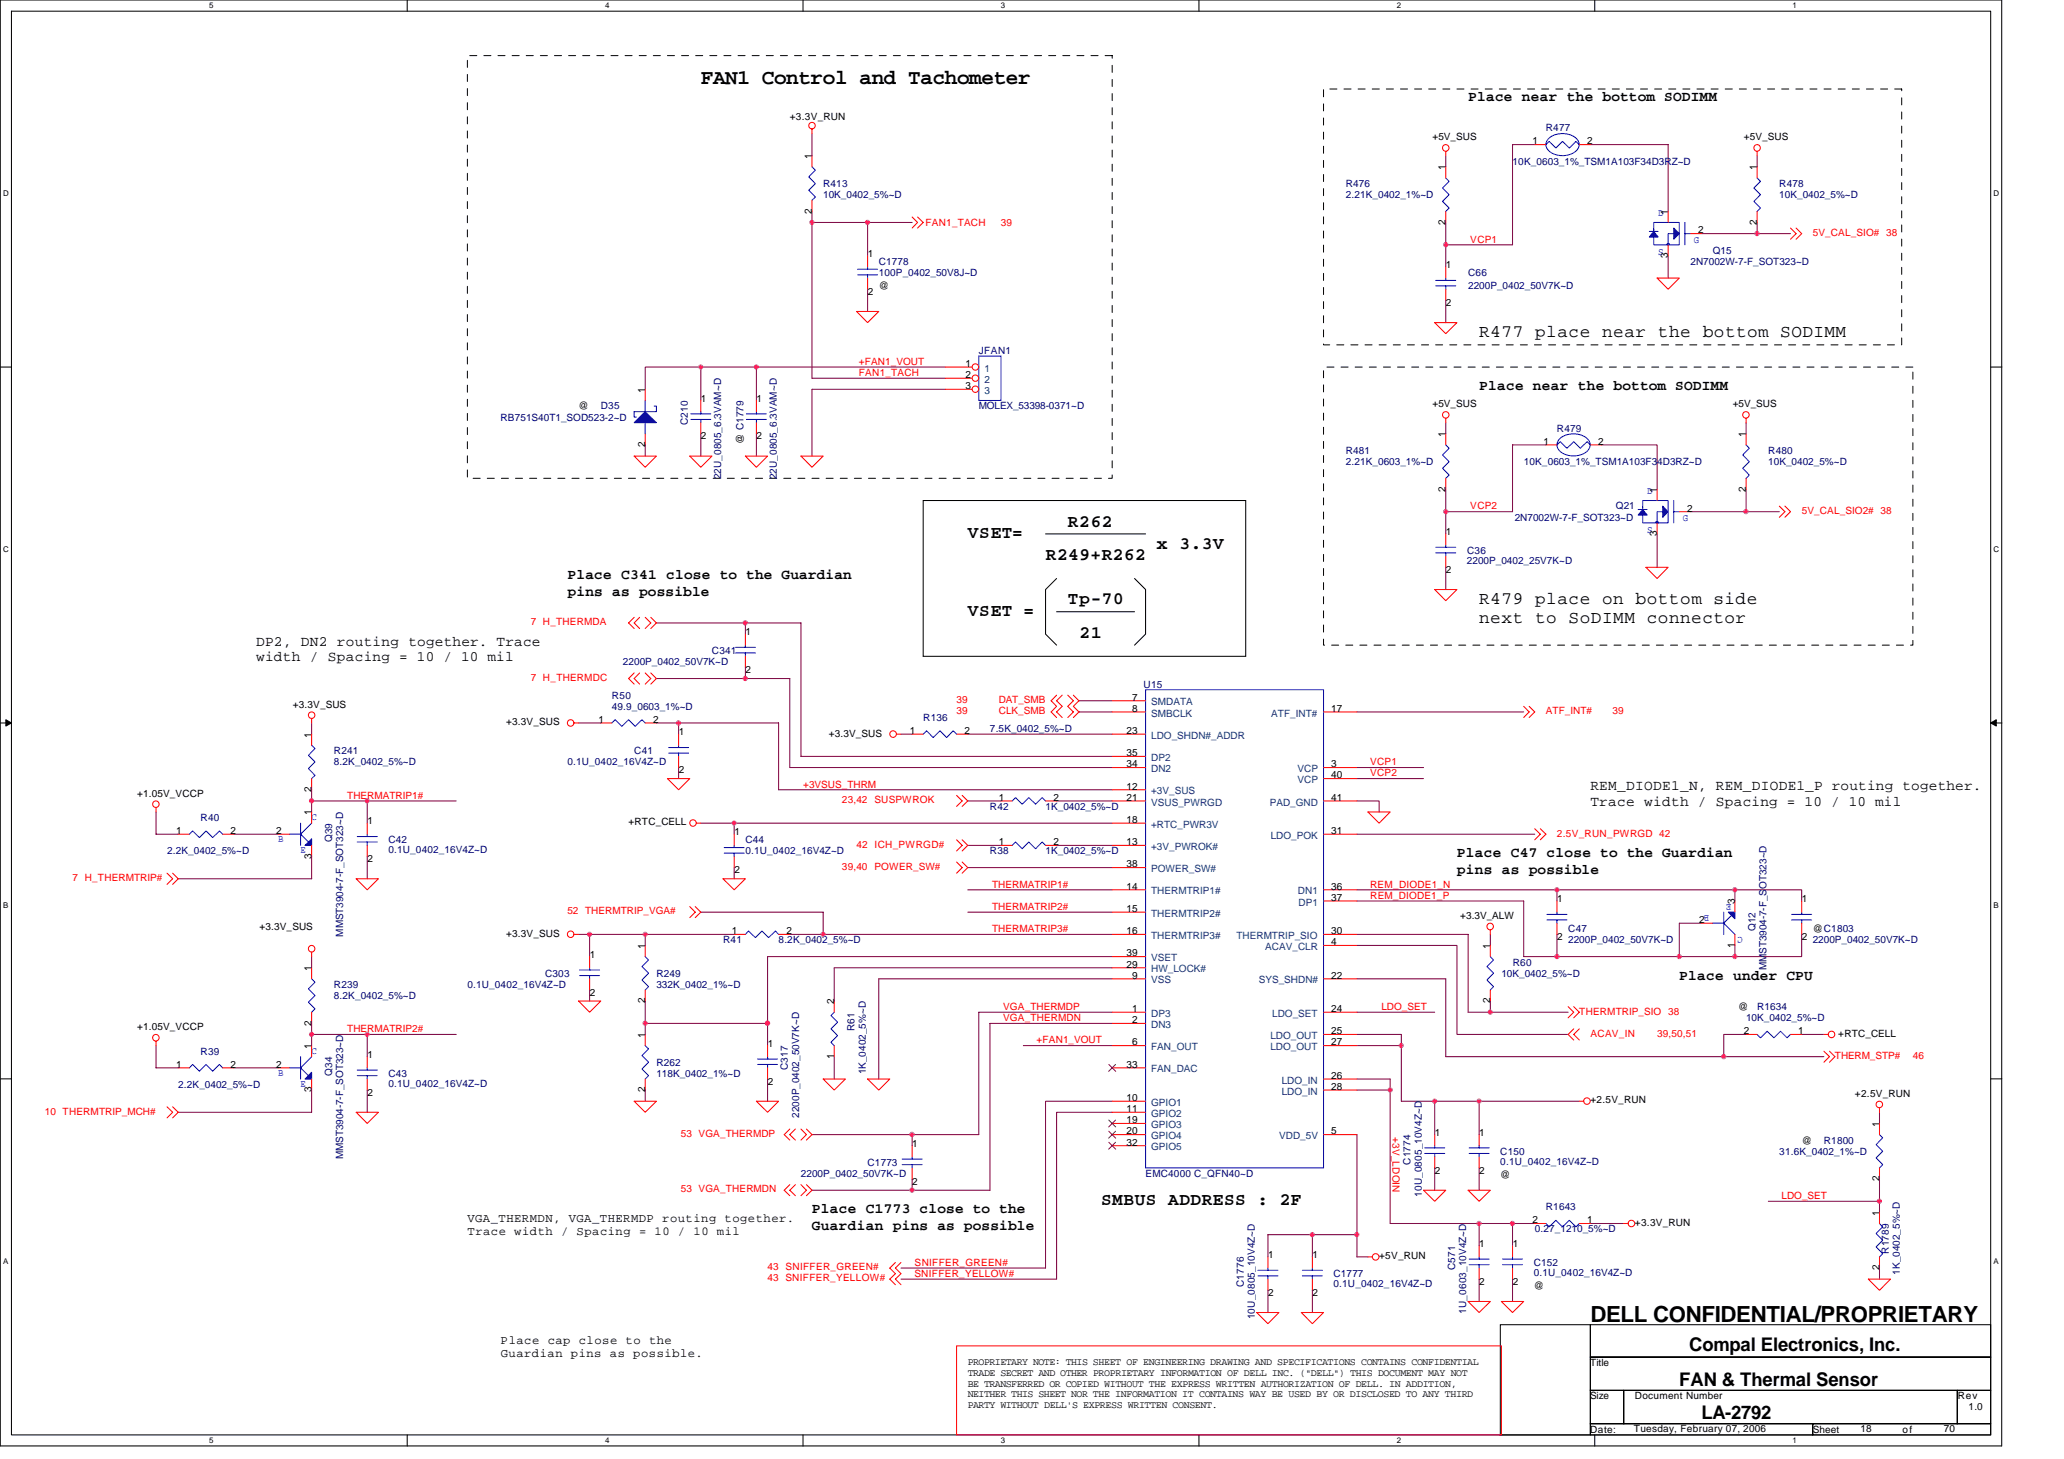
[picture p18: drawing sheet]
<svg xmlns="http://www.w3.org/2000/svg" width="297mm" height="210mm" viewBox="0 0 297 210" stroke-linecap="round" stroke-linejoin="round" font-family="sans-serif">
<defs><g id="words">
<text font-size="3.2" x="228.9" y="190.2">DELL CONFIDENTIAL/PROPRIETARY</text>
<text font-size="3" x="100.9" y="12.1">FAN1 Control and Tachometer</text>
<g font-size="2.7">
<text x="243.1" y="194.4">Compal Electronics, Inc.</text>
<text x="241.7" y="199.3">FAN &amp; Thermal Sensor</text>
<text x="244.9" y="204.2">LA-2792</text>
</g>
<g font-size="2.5">
<text x="212.9" y="48.5">R477 place near the bottom SODIMM</text>
<text x="139.3" y="77.4">VSET=</text>
<text x="153.7" y="75.8">R262</text>
<text x="150.5" y="80.6">R249+R262</text>
<text x="166.5" y="79">x 3.3V</text>
<text x="139.3" y="88.6">VSET =</text>
<text x="153.7" y="87">Tp-70</text>
<text x="212.9" y="86.8">R479 place on bottom side</text>
<text x="212.9" y="89.6">next to SoDIMM connector</text>
<text x="155.3" y="91.8">21</text>
<text x="158.5" y="173.4">SMBUS ADDRESS : 2F</text>
</g>
<g font-size="2.1">
<text x="211.3" y="14.5">Place near the bottom SODIMM</text>
<text x="212.9" y="56.2">Place near the bottom SODIMM</text>
<text x="81.7" y="83.4">Place C341 close to the Guardian</text>
<text x="81.7" y="85.7">pins as possible</text>
<text x="36.8" y="92.9">DP2, DN2 routing together. Trace</text>
<text x="36.8" y="95.1">width / Spacing = 10 / 10 mil</text>
<text x="228.9" y="113.7">REM_DIODE1_N, REM_DIODE1_P routing together.</text>
<text x="228.9" y="115.9">Trace width / Spacing = 10 / 10 mil</text>
<text x="209.7" y="123.4">Place C47 close to the Guardian</text>
<text x="209.7" y="125.7">pins as possible</text>
<text x="241.7" y="141">Place under CPU</text>
<text x="116.9" y="174.6">Place C1773 close to the</text>
<text x="116.9" y="176.9">Guardian pins as possible</text>
</g>
<g font-size="1.8">
<text x="67.3" y="175.8">VGA_THERMDN, VGA_THERMDP routing together.</text>
<text x="67.3" y="177.7">Trace width / Spacing = 10 / 10 mil</text>
<text x="72" y="193.4">Place cap close to the</text>
<text x="72.1" y="195.3">Guardian pins as possible.</text>
</g>
<g font-size="1.4">
<text x="113.7" y="17.3">+3.3V_RUN</text>
<text x="116.8" y="22.9" transform="rotate(-90 116.8 22.9)">1</text>
<text x="206.2" y="20.2">+5V_SUS</text>
<text x="220.6" y="20.8">1</text>
<text x="228.4" y="20.8">2</text>
<text x="250.9" y="20.2">+5V_SUS</text>
<text x="208" y="24.5" transform="rotate(-90 208 24.5)">1</text>
<text x="252.9" y="24.5" transform="rotate(-90 252.9 24.5)">1</text>
<text x="116.8" y="30.7" transform="rotate(-90 116.8 30.7)">2</text>
<text x="208" y="32.3" transform="rotate(-90 208 32.3)">2</text>
<text x="240" y="30.9" transform="rotate(-90 240 30.9)">1</text>
<text x="244.4" y="33.6">2</text>
<text x="252.9" y="32.3" transform="rotate(-90 252.9 32.3)">2</text>
<text x="124.9" y="37">1</text>
<text x="126.5" y="41.6">@</text>
<text x="208.1" y="38.6">1</text>
<text x="240" y="37.1" transform="rotate(-90 240 37.1)">3</text>
<text x="124.9" y="42.4">2</text>
<text x="208.1" y="44">2</text>
<text x="138.9" y="52.8">1</text>
<text x="83.3" y="58.9">@</text>
<text x="92.8" y="56.5" transform="rotate(-90 92.8 56.5)">1</text>
<text x="100.9" y="57.8">1</text>
<text x="108.9" y="57.8">1</text>
<text x="138.9" y="54.4">2</text>
<text x="138.9" y="56">3</text>
<text x="206.2" y="58.6">+5V_SUS</text>
<text x="249.4" y="58.6">+5V_SUS</text>
<text x="92.8" y="64.3" transform="rotate(-90 92.8 64.3)">2</text>
<text x="100.9" y="63.2">2</text>
<text x="107" y="63.9" transform="rotate(-90 107 63.9)">@ C1779</text>
<text x="108.9" y="63.2">2</text>
<text x="208" y="62.9" transform="rotate(-90 208 62.9)">1</text>
<text x="222.1" y="64">1</text>
<text x="230" y="64">2</text>
<text x="251.3" y="62.9" transform="rotate(-90 251.3 62.9)">1</text>
<text x="208" y="70.7" transform="rotate(-90 208 70.7)">2</text>
<text x="238.5" y="70.9" transform="rotate(-90 238.5 70.9)">1</text>
<text x="251.3" y="70.7" transform="rotate(-90 251.3 70.7)">2</text>
<text x="208.1" y="77">1</text>
<text x="238.5" y="77.2" transform="rotate(-90 238.5 77.2)">3</text>
<text x="242.8" y="73.6">2</text>
<text x="208.1" y="82.4">2</text>
<text x="107.3" y="91.4">1</text>
<text x="42.1" y="101.8">+3.3V_SUS</text>
<text x="107.3" y="96.8">2</text>
<text x="162.9" y="100.8">7</text>
<text x="44.8" y="106.1" transform="rotate(-90 44.8 106.1)">1</text>
<text x="72.9" y="104.4">+3.3V_SUS</text>
<text x="86.1" y="104">1</text>
<text x="94" y="104">2</text>
<text x="97.7" y="105.8">1</text>
<text x="119.3" y="106">+3.3V_SUS</text>
<text x="130.9" y="105.6">1</text>
<text x="138.8" y="105.6">2</text>
<text x="162.1" y="105.6">23</text>
<text x="162.9" y="102.4">8</text>
<text x="191.6" y="102.4">17</text>
<text x="44.8" y="113.9" transform="rotate(-90 44.8 113.9)">2</text>
<text x="97.7" y="111.2">2</text>
<text x="162.1" y="108.8">35</text>
<text x="162.1" y="110.4">34</text>
<text x="162.1" y="113.6">12</text>
<text x="191.6" y="110.4">3</text>
<text x="191.6" y="112">40</text>
<text x="19.7" y="114.6">+1.05V_VCCP</text>
<text x="25.3" y="120">1</text>
<text x="33.2" y="120">2</text>
<text x="39.7" y="120">2</text>
<text x="44.8" y="117.3" transform="rotate(-90 44.8 117.3)">1</text>
<text x="52.9" y="118.6">1</text>
<text x="90.5" y="118.7">+RTC_CELL</text>
<text x="143.7" y="115.2">1</text>
<text x="151.6" y="115.2">2</text>
<text x="162.1" y="115.2">21</text>
<text x="162.1" y="118.4">18</text>
<text x="191.6" y="120">31</text>
<text x="191.6" y="115.2">41</text>
<text x="44.8" y="123.5" transform="rotate(-90 44.8 123.5)">3</text>
<text x="52.9" y="124">2</text>
<text x="105.7" y="120.2">1</text>
<text x="105.7" y="125.6">2</text>
<text x="143.7" y="121.6">1</text>
<text x="151.6" y="121.6">2</text>
<text x="162.1" y="121.6">13</text>
<text x="162.1" y="124.8">38</text>
<text x="162.1" y="128">14</text>
<text x="162.1" y="131.2">15</text>
<text x="191.6" y="128">36</text>
<text x="191.6" y="129.6">37</text>
<text x="224.1" y="129.8">1</text>
<text x="249.7" y="130.1" transform="rotate(-90 249.7 130.1)">3</text>
<text x="259.3" y="129.8">1</text>
<text x="37.3" y="133.8">+3.3V_SUS</text>
<text x="72.9" y="134.7">+3.3V_SUS</text>
<text x="84.9" y="137.8">1</text>
<text x="92.8" y="136.5" transform="rotate(-90 92.8 136.5)">1</text>
<text x="105.3" y="134.4">1</text>
<text x="113.2" y="134.4">2</text>
<text x="162.1" y="134.4">16</text>
<text x="162.1" y="137.6">39</text>
<text x="191.6" y="136">4</text>
<text x="191.6" y="134.4">30</text>
<text x="210.2" y="132.2">+3.3V_ALW</text>
<text x="214.5" y="136.5" transform="rotate(-90 214.5 136.5)">1</text>
<text x="224.1" y="135.2">2</text>
<text x="244.6" y="132.8">2</text>
<text x="249.7" y="136.4" transform="rotate(-90 249.7 136.4)">1</text>
<text x="259.3" y="135.2">2</text>
<text x="260.9" y="134.1">@C1803</text>
<text x="44.8" y="139.7" transform="rotate(-90 44.8 139.7)">1</text>
<text x="84.9" y="143.2">2</text>
<text x="162.1" y="139.2">29</text>
<text x="162.9" y="140.8">9</text>
<text x="191.6" y="140.8">22</text>
<text x="19.7" y="148.2">+1.05V_VCCP</text>
<text x="44.8" y="147.6" transform="rotate(-90 44.8 147.6)">2</text>
<text x="92.8" y="149.3" transform="rotate(-90 92.8 149.3)">1</text>
<text x="92.8" y="144.4" transform="rotate(-90 92.8 144.4)">2</text>
<text x="120" y="144.5" transform="rotate(-90 120 144.5)">2</text>
<text x="162.9" y="145.6">1</text>
<text x="162.9" y="147.2">2</text>
<text x="191.6" y="148.8">25</text>
<text x="191.6" y="145.6">24</text>
<text x="214.5" y="144.4" transform="rotate(-90 214.5 144.4)">2</text>
<text x="250.2" y="145.3">@</text>
<text x="250.9" y="148.8">2</text>
<text x="258.8" y="148.8">1</text>
<text x="264.6" y="149.2">+RTC_CELL</text>
<text x="25.3" y="153.6">1</text>
<text x="33.2" y="153.6">2</text>
<text x="39.7" y="153.6">2</text>
<text x="44.8" y="150.9" transform="rotate(-90 44.8 150.9)">1</text>
<text x="52.9" y="152.2">1</text>
<text x="110.5" y="150.6">1</text>
<text x="120" y="152.4" transform="rotate(-90 120 152.4)">1</text>
<text x="162.1" y="153.6">33</text>
<text x="162.9" y="150.4">6</text>
<text x="191.6" y="155.2">26</text>
<text x="191.6" y="150.4">27</text>
<text x="44.8" y="157.2" transform="rotate(-90 44.8 157.2)">3</text>
<text x="52.9" y="157.6">2</text>
<text x="92.8" y="157.2" transform="rotate(-90 92.8 157.2)">2</text>
<text x="110.5" y="156">2</text>
<text x="162.1" y="158.4">10</text>
<text x="162.1" y="160">11</text>
<text x="162.1" y="161.6">19</text>
<text x="191.6" y="156.8">28</text>
<text x="228.9" y="158.7">+2.5V_RUN</text>
<text x="267" y="157.8">+2.5V_RUN</text>
<text x="131.3" y="165">1</text>
<text x="162.1" y="163.2">20</text>
<text x="162.1" y="164.8">32</text>
<text x="191.6" y="163.2">5</text>
<text x="206.5" y="163.4">1</text>
<text x="212.9" y="163.4">1</text>
<text x="259.3" y="164.5">@</text>
<text x="270.5" y="162.1" transform="rotate(-90 270.5 162.1)">1</text>
<text x="131.3" y="170.4">2</text>
<text x="206.5" y="168.8">2</text>
<text x="212.9" y="168.8">2</text>
<text x="215.9" y="169.5">@</text>
<text x="270.5" y="169.9" transform="rotate(-90 270.5 169.9)">2</text>
<text x="212.9" y="179.4">1</text>
<text x="217.7" y="179.4">1</text>
<text x="220.6" y="176">2</text>
<text x="228.4" y="176">1</text>
<text x="235.3" y="176.4">+3.3V_RUN</text>
<text x="270.5" y="174.9" transform="rotate(-90 270.5 174.9)">1</text>
<text x="182.5" y="181">1</text>
<text x="188.9" y="181">1</text>
<text x="198.5" y="181.2">+5V_RUN</text>
<text x="212.9" y="184.8">2</text>
<text x="217.7" y="184.8">2</text>
<text x="220.7" y="185.5">@</text>
<text x="270.5" y="182.8" transform="rotate(-90 270.5 182.8)">2</text>
<text x="182.5" y="186.4">2</text>
<text x="188.9" y="186.4">2</text>
<text x="139.3" y="196.4">PROPRIETARY NOTE: THIS SHEET OF ENGINEERING DRAWING AND SPECIFICATIONS CONTAINS CONFIDENTIAL</text>
<text x="139.3" y="197.9">TRADE SECRET AND OTHER PROPRIETARY INFORMATION OF DELL INC. (&quot;DELL&quot;) THIS DOCUMENT MAY NOT</text>
<text x="228.9" y="196.5">Title</text>
<text x="139.3" y="199.5">BE TRANSFERRED OR COPIED WITHOUT THE EXPRESS WRITTEN AUTHORIZATION OF DELL. IN ADDITION,</text>
<text x="139.3" y="201">NEITHER THIS SHEET NOR THE INFORMATION IT CONTAINS WAY BE USED BY OR DISCLOSED TO ANY THIRD</text>
<text x="139.3" y="202.6">PARTY WITHOUT DELL'S EXPRESS WRITTEN CONSENT.</text>
<text x="228.9" y="201.3">Size</text>
<text x="235.3" y="201.3">Document Number</text>
<text x="281.7" y="201.3">Rev</text>
<text x="283.3" y="202.9">1.0</text>
<text x="228.9" y="206.1">Date:</text>
<text x="235.1" y="206">Tuesday, February 07, 2006</text>
<text x="260.9" y="206.1">Sheet</text>
<text x="267.8" y="206">18</text>
<text x="273.8" y="206.1">of</text>
<text x="279.8" y="206">70</text>
</g>
<g font-size="1.4" fill="#000080">
<text x="217.7" y="23.7">10K_0603_1%_TSM1A103F34D3RZ~D</text>
<text x="222.5" y="18.9">R477</text>
<text x="118.5" y="26.9">R413</text>
<text x="118.5" y="28.5">10K_0402_5%~D</text>
<text x="193.7" y="26.9">R476</text>
<text x="193.7" y="28.5">2.21K_0402_1%~D</text>
<text x="256.1" y="26.9">R478</text>
<text x="256.1" y="28.5">10K_0402_5%~D</text>
<text x="126.5" y="38.1">C1778</text>
<text x="126.5" y="39.7">100P_0402_50V8J~D</text>
<text x="211.3" y="39.7">C66</text>
<text x="211.3" y="41.6">2200P_0402_50V7K~D</text>
<text x="243.3" y="38.1">2N7002W-7-F_SOT323~D</text>
<text x="246.5" y="36.5">Q15</text>
<text x="140.9" y="50.9">JFAN1</text>
<text x="86.5" y="58.9">D35</text>
<text x="140.9" y="58.9">MOLEX_53398-0371~D</text>
<text x="72" y="60.5">RB751S40T1_SOD523-2~D</text>
<text x="99" y="61.1" transform="rotate(-90 99 61.1)">C210</text>
<text x="193.7" y="65.3">R481</text>
<text x="224.1" y="62.1">R479</text>
<text x="254.5" y="65.3">R480</text>
<text x="103.8" y="69" transform="rotate(-90 103.8 69)">22U_0805_6.3VAM~D</text>
<text x="111.8" y="69" transform="rotate(-90 111.8 69)">22U_0805_6.3VAM~D</text>
<text x="193.7" y="66.9">2.21K_0603_1%~D</text>
<text x="219.3" y="66.9">10K_0603_1%_TSM1A103F34D3RZ~D</text>
<text x="254.5" y="66.9">10K_0402_5%~D</text>
<text x="218" y="74.9">2N7002W-7-F_SOT323~D</text>
<text x="232.6" y="73.3">Q21</text>
<text x="211.1" y="81.2">2200P_0402_25V7K~D</text>
<text x="211.1" y="79.7">C36</text>
<text x="89.7" y="95.7">2200P_0402_50V7K~D</text>
<text x="102.5" y="94.1">C341</text>
<text x="88.1" y="100.5">R50</text>
<text x="164.6" y="98.9">U15</text>
<text x="88.1" y="102.1">49.9_0603_1%~D</text>
<text x="132.9" y="103.7">R136</text>
<text x="142.5" y="105.3">7.5K_0402_5%~D</text>
<text x="48" y="108.5">R241</text>
<text x="48" y="110.1">8.2K_0402_5%~D</text>
<text x="81.7" y="110.1">0.1U_0402_16V4Z~D</text>
<text x="91.3" y="108.5">C41</text>
<text x="28.9" y="118.1">R40</text>
<text x="142.5" y="116.5">R42</text>
<text x="150.5" y="116.5">1K_0402_5%~D</text>
<text x="24" y="122.9">2.2K_0402_5%~D</text>
<text x="47.8" y="121.1" transform="rotate(-90 47.8 121.1)">Q39</text>
<text x="55.9" y="121.3">C42</text>
<text x="55.9" y="122.7">0.1U_0402_16V4Z~D</text>
<text x="107.3" y="121.3">C44</text>
<text x="107.3" y="122.9">0.1U_0402_16V4Z~D</text>
<text x="142.5" y="122.9">R38</text>
<text x="150.5" y="122.9">1K_0402_5%~D</text>
<text x="49.4" y="134.7" transform="rotate(-90 49.4 134.7)">MMST3904-7-F_SOT323~D</text>
<text x="104.1" y="135.7">R41</text>
<text x="112.1" y="135.7">8.2K_0402_5%~D</text>
<text x="225.7" y="135.7">2200P_0402_50V7K~D</text>
<text x="225.7" y="134.1">C47</text>
<text x="252.6" y="133.9" transform="rotate(-90 252.6 133.9)">Q12</text>
<text x="260.9" y="135.7">2200P_0402_50V7K~D</text>
<text x="48" y="142.1">R239</text>
<text x="48" y="143.7">8.2K_0402_5%~D</text>
<text x="67.3" y="142.1">0.1U_0402_16V4Z~D</text>
<text x="78.5" y="140.5">C303</text>
<text x="94.5" y="140.5">R249</text>
<text x="94.5" y="142.1">332K_0402_1%~D</text>
<text x="216.1" y="140.5">10K_0402_5%~D</text>
<text x="217.7" y="138.9">R60</text>
<text x="254.2" y="139.6" transform="rotate(-90 254.2 139.6)">MMST3904-7-F_SOT323~D</text>
<text x="123" y="148.3" transform="rotate(-90 123 148.3)">R61</text>
<text x="251.3" y="146.9">10K_0402_5%~D</text>
<text x="252.9" y="145.3">R1634</text>
<text x="28.9" y="151.7">R39</text>
<text x="47.8" y="154.7" transform="rotate(-90 47.8 154.7)">Q34</text>
<text x="55.9" y="154.9">C43</text>
<text x="94.5" y="153.3">R262</text>
<text x="94.5" y="154.9">118K_0402_1%~D</text>
<text x="113.4" y="153.9" transform="rotate(-90 113.4 153.9)">C317</text>
<text x="124.6" y="154.6" transform="rotate(-90 124.6 154.6)">1K_0402_5%~D</text>
<text x="25.7" y="156.5">2.2K_0402_5%~D</text>
<text x="55.9" y="156.4">0.1U_0402_16V4Z~D</text>
<text x="115" y="160.8" transform="rotate(-90 115 160.8)">2200P_0402_50V7K~D</text>
<text x="49.4" y="166.8" transform="rotate(-90 49.4 166.8)">MMST3904-7-F_SOT323~D</text>
<text x="124.9" y="167.7">C1773</text>
<text x="203" y="167.6" transform="rotate(-90 203 167.6)">C1774</text>
<text x="215.9" y="166.1">C150</text>
<text x="215.9" y="167.6">0.1U_0402_16V4Z~D</text>
<text x="256.1" y="166.1">31.6K_0402_1%~D</text>
<text x="262.5" y="164.5">R1800</text>
<text x="115.3" y="169.3">2200P_0402_50V7K~D</text>
<text x="164.9" y="169.3">EMC4000 C_QFN40~D</text>
<text x="204.6" y="172.2" transform="rotate(-90 204.6 172.2)">10U_0805_10V4Z~D</text>
<text x="220.9" y="177.3">0.27_1210_5%~D</text>
<text x="222.5" y="174.1">R1643</text>
<text x="179" y="185.1" transform="rotate(-90 179 185.1)">C1776</text>
<text x="191.9" y="183.7">C1777</text>
<text x="191.9" y="185.2">0.1U_0402_16V4Z~D</text>
<text x="209.4" y="182.8" transform="rotate(-90 209.4 182.8)">C571</text>
<text x="220.7" y="182.1">C152</text>
<text x="220.7" y="183.6">0.1U_0402_16V4Z~D</text>
<text x="271.8" y="180.4" transform="rotate(-90 271.8 180.4)">R1789</text>
<text x="273.4" y="183.4" transform="rotate(-90 273.4 183.4)">1K_0402_5%~D</text>
<text x="180.6" y="189.8" transform="rotate(-90 180.6 189.8)">10U_0805_10V4Z~D</text>
<text x="211" y="189" transform="rotate(-90 211 189)">1U_0603_10V4Z~D</text>
</g>
<g font-size="1.4" fill="#f00">
<text x="133.2" y="32.5">FAN1_TACH</text>
<text x="144.1" y="32.5">39</text>
<text x="211.6" y="34.9">VCP1</text>
<text x="260.9" y="34">5V_CAL_SIO# 38</text>
<text x="123.6" y="52.5">+FAN1_VOUT</text>
<text x="123.6" y="54.1">FAN1_TACH</text>
<text x="211.6" y="73.3">VCP2</text>
<text x="259.3" y="74">5V_CAL_SIO2# 38</text>
<text x="76.4" y="90">7 H_THERMDA</text>
<text x="76.4" y="98">7 H_THERMDC</text>
<text x="137.7" y="101.2">39</text>
<text x="143.7" y="101.2">DAT_SMB</text>
<text x="137.7" y="102.7">39</text>
<text x="143.7" y="102.7">CLK_SMB</text>
<text x="222.5" y="102.7">ATF_INT#</text>
<text x="232.1" y="102.7">39</text>
<text x="115.6" y="113.3">+3VSUS_THRM</text>
<text x="197.2" y="110.1">VCP1</text>
<text x="197.2" y="111.7">VCP2</text>
<text x="50" y="114.9">THERMATRIP1#</text>
<text x="121.2" y="115.5">23,42 SUSPWROK</text>
<text x="121.2" y="125.2">39,40 POWER_SW#</text>
<text x="123.3" y="122">42 ICH_PWRGD#</text>
<text x="224.1" y="120.4">2.5V_RUN_PWRGD 42</text>
<text x="10.5" y="126.7">7 H_THERMTRIP#</text>
<text x="81.7" y="131.6">52 THERMTRIP_VGA#</text>
<text x="142.8" y="130.9">THERMATRIP2#</text>
<text x="142.8" y="127.7">THERMATRIP1#</text>
<text x="197.2" y="129.3">REM_DIODE1_P</text>
<text x="197.2" y="127.7">REM_DIODE1_N</text>
<text x="142.8" y="134.1">THERMATRIP3#</text>
<text x="50" y="148.5">THERMATRIP2#</text>
<text x="144.4" y="146.9">VGA_THERMDN</text>
<text x="144.4" y="145.3">VGA_THERMDP</text>
<text x="198.8" y="145.3">LDO_SET</text>
<text x="227.3" y="146">THERMTRIP_SIO 38</text>
<text x="228.9" y="149.2">ACAV_IN</text>
<text x="238.5" y="149.2">39,50,51</text>
<text x="149.2" y="150.1">+FAN1_VOUT</text>
<text x="264.1" y="152.4">THERM_STP#</text>
<text x="275.3" y="152.4">46</text>
<text x="6.5" y="160.4">10 THERMTRIP_MCH#</text>
<text x="98" y="163.6">53 VGA_THERMDP</text>
<text x="200.4" y="163.6" transform="rotate(90 200.4 163.6)">+3V_LDOIN</text>
<text x="98" y="171.6">53 VGA_THERMDN</text>
<text x="256.4" y="172.5">LDO_SET</text>
<text x="110.5" y="182.8">43 SNIFFER_GREEN#</text>
<text x="110.5" y="184.4">43 SNIFFER_YELLOW#</text>
<text x="131.6" y="182.1">SNIFFER_GREEN#</text>
<text x="131.6" y="183.7">SNIFFER_YELLOW#</text>
</g>
<g font-size="1.4" fill="#00f">
<text x="238.6" y="31.1">D</text>
<text x="243.8" y="34.9">G</text>
<text x="238.6" y="36.7">S</text>
<text x="237" y="71.1">D</text>
<text x="237" y="76.7">S</text>
<text x="242.2" y="74.9">G</text>
<text x="44.8" y="118">C</text>
<text x="40" y="121.2">B</text>
<text x="43.3" y="122.8">E</text>
<text x="246" y="131.6" transform="rotate(180 246 131.6)">B</text>
<text x="249.2" y="130" transform="rotate(180 249.2 130)">E</text>
<text x="250.8" y="134.8" transform="rotate(180 250.8 134.8)">C</text>
<text x="40" y="154.8">B</text>
<text x="44.8" y="151.6">C</text>
<text x="43.3" y="156.4">E</text>
</g>
<g font-size="1.4" fill="#004080">
<text x="141.7" y="53.5">1</text>
<text x="141.7" y="55.1">2</text>
<text x="141.7" y="56.7">3</text>
<text x="165.7" y="101.5">SMDATA</text>
<text x="165.7" y="103.1">SMBCLK</text>
<text x="165.7" y="106.3">LDO_SHDN#_ADDR</text>
<text x="183" y="103.1">ATF_INT#</text>
<text x="165.7" y="109.5">DP2</text>
<text x="165.7" y="111.1">DN2</text>
<text x="186.7" y="111.1">VCP</text>
<text x="186.7" y="112.7">VCP</text>
<text x="165.7" y="114.3">+3V_SUS</text>
<text x="165.7" y="115.9">VSUS_PWRGD</text>
<text x="165.7" y="119.1">+RTC_PWR3V</text>
<text x="182.7" y="115.9">PAD_GND</text>
<text x="165.7" y="122.3">+3V_PWROK#</text>
<text x="165.7" y="125.5">POWER_SW#</text>
<text x="182.9" y="120.7">LDO_POK</text>
<text x="165.7" y="128.7">THERMTRIP1#</text>
<text x="165.7" y="131.9">THERMTRIP2#</text>
<text x="186.8" y="128.7">DN1</text>
<text x="186.9" y="130.3">DP1</text>
<text x="165.7" y="135.1">THERMTRIP3#</text>
<text x="177.9" y="135.1">THERMTRIP_SIO</text>
<text x="182.1" y="136.7">ACAV_CLR</text>
<text x="165.7" y="138.3">VSET</text>
<text x="165.7" y="139.9">HW_LOCK#</text>
<text x="165.7" y="141.5">VSS</text>
<text x="181.1" y="141.5">SYS_SHDN#</text>
<text x="165.7" y="146.3">DP3</text>
<text x="165.7" y="147.9">DN3</text>
<text x="182.8" y="149.5">LDO_OUT</text>
<text x="183.1" y="146.3">LDO_SET</text>
<text x="165.7" y="151.1">FAN_OUT</text>
<text x="165.7" y="154.3">FAN_DAC</text>
<text x="182.8" y="151.1">LDO_OUT</text>
<text x="184.5" y="155.9">LDO_IN</text>
<text x="165.7" y="159.1">GPIO1</text>
<text x="165.7" y="160.7">GPIO2</text>
<text x="184.5" y="157.5">LDO_IN</text>
<text x="165.7" y="162.3">GPIO3</text>
<text x="165.7" y="163.9">GPIO4</text>
<text x="165.7" y="165.5">GPIO5</text>
<text x="184.1" y="163.9">VDD_5V</text>
</g>
<g font-size="1.1">
<text x="30.1" y="1.2">5</text>
<text x="87.1" y="1.2">4</text>
<text x="144" y="1.2">3</text>
<text x="201" y="1.2">2</text>
<text x="258" y="1.2">1</text>
<text x=".4" y="28.2">D</text>
<text x="286.9" y="28.2">D</text>
<text x=".4" y="79.4">C</text>
<text x="286.9" y="79.4">C</text>
<text x=".4" y="130.6">B</text>
<text x="286.9" y="130.6">B</text>
<text x=".4" y="181.8">A</text>
<text x="286.9" y="181.8">A</text>
<text x="30.1" y="207.6">5</text>
<text x="87.1" y="207.6">4</text>
<text x="144" y="207.6">3</text>
<text x="201" y="207.6">2</text>
<text x="258" y="207.6">1</text>
</g>
</g></defs>
<path d="M0 0h288.1v208h-288.1zM1.6 1.6h284.9v204.8h-284.9z" fill="none" stroke="#000" stroke-width=".15"/>
<g fill="#fff">
<path d="M30.1 .2h.6v1.2h-.6z"/>
<path d="M30.1 206.6h.6v1.3h-.6z"/>
</g>
<path d="M58.6 0v1.6M58.6 206.4v1.6" fill="none" stroke="#000" stroke-width=".15"/>
<g fill="#fff">
<path d="M87.1 .2h.6v1.2h-.6z"/>
<path d="M87.1 206.6h.6v1.3h-.6z"/>
</g>
<path d="M115.6 0v1.6M115.6 206.4v1.6" fill="none" stroke="#000" stroke-width=".15"/>
<g fill="#fff">
<path d="M144 .2h.6v1.2h-.6z"/>
<path d="M144 206.6h.6v1.3h-.6z"/>
</g>
<path d="M172.5 0v1.6M172.5 206.4v1.6" fill="none" stroke="#000" stroke-width=".15"/>
<g fill="#fff">
<path d="M201 .2h.6v1.2h-.6z"/>
<path d="M201 206.6h.6v1.3h-.6z"/>
</g>
<path d="M229.5 0v1.6M229.5 206.4v1.6" fill="none" stroke="#000" stroke-width=".15"/>
<g fill="#fff">
<path d="M258 .2h.6v1.2h-.6z"/>
<path d="M258 206.6h.6v1.3h-.6z"/>
<path d="M.4 27.2h.8v1.3h-.8z"/>
<path d="M286.9 27.2h.8v1.3h-.8z"/>
<path d="M.4 78.4h.8v1.3h-.8z"/>
<path d="M286.9 78.4h.8v1.3h-.8z"/>
</g>
<path d="M0 52.8h1.6M286.5 52.8h1.6" fill="none" stroke="#000" stroke-width=".15"/>
<g fill="#fff">
<path d="M.4 129.6h.8v1.3h-.8z"/>
<path d="M286.9 129.6h.7v1.3h-.7z"/>
</g>
<path d="M0 104h1.6M286.5 104h1.6" fill="none" stroke="#000" stroke-width=".15"/>
<path d="M.8 103.5l.8 .5-.8 .5zM286.5 104l.8-.5v1z" fill="#000" stroke="#000" stroke-width=".14"/>
<g fill="#fff">
<path d="M.4 180.8h.8v1.3h-.8z"/>
<path d="M286.9 180.8h.7v1.3h-.7z"/>
</g>
<g fill="none" stroke="#000" stroke-width=".15">
<path d="M132.9 72h46.4v22.4h-46.4zM150.5 76.8h14.4M152.1 83.2l-1.6 1.6v6.4l1.6 1.6M152.1 88h11.2M163.3 83.2l1.6 1.6v6.4l-1.6 1.6M0 155.2h1.6M286.5 155.2h1.6M215.9 190.6h13v15.8h-13zM228.9 190.6h57.6v4.6h-57.6zM228.9 195.2h57.6v4.8h-57.6zM228.9 204.8h32v1.6h-32zM228.9 200h4.8v4.8h-4.8z"/>
<path d="M233.7 200h48v4.8h-48zM260.9 204.8h25.6v1.6h-25.6zM281.7 200h4.8v4.8h-4.8z"/>
</g>
<g fill="none" stroke="#800040" stroke-width=".15">
<path d="M116.9 19.2v3.2M116.9 32h8v4.8M116.9 30.4v24h19.2M124.9 32h6.4M208.1 22.4v1.6M208.1 32v6.4M220.9 20.8h-3.2v14.4h-9.6M228.9 20.8h11.2v9.6M240.1 36.8v3.2M244.9 33.6h8M252.9 32v1.6h4.8M252.9 22.4v1.6"/>
<path d="M100.9 52.8h8v4.8M100.9 52.8h-8v3.2M100.9 52.8v4.8M108.9 52.8h27.2M124.9 41.6v3.2M136.1 56h-19.2v9.6M208.1 43.2v3.2M92.9 64v1.6M100.9 62.4v3.2M108.9 62.4v3.2M208.1 60.8v1.6M208.1 70.4v6.4"/>
<path d="M222.5 64h-4.8v9.6h-9.6M230.5 64h8v6.4M238.5 76.8v4.8M243.3 73.6h12.8M251.3 60.8v1.6M251.3 70.4v3.2M94.5 89.6h12.8v1.6M94.5 97.6h19.2v12.8h46.4M107.3 89.6h8v19.2h44.8M107.3 96v1.6M208.1 81.6v3.2M22.5 116.8v3.2h3.2"/>
<path d="M44.8 104v1.6M44.8 113.6v3.2M44.8 115.2h20.9M52.8 115.2v3.2M83.3 104h3.2M94.5 104h17.6v9.6h48M97.7 104v1.6M97.7 110.4v1.6M100.9 118.4h4.8v1.6M105.7 118.4h54.4M129.7 105.6h1.6M139.3 115.2h4.8"/>
<path d="M139.3 105.6h20.8M152.1 115.2h8M155.3 100.8h4.8M155.3 102.4h4.8M195.3 115.2h3.2v1.6M195.3 110.4h9.6M195.3 102.4h24M195.3 112h9.6M33.7 120h6.3M44.8 123.2v3.2h-19.1M44.8 137.6v1.6M52.8 123.2v3.2"/>
<path d="M83.3 134.4h1.6v3.2M84.9 134.4h8v1.6M92.9 134.4h12.8M100.9 131.2h17.6v3.2M105.7 124.8v1.6M113.7 134.4h46.4M139.3 128h20.8M139.3 131.2h20.8M139.3 121.6h4.8M139.3 124.8h20.8M152.1 121.6h8M160.1 137.6h-49.6v12.8"/>
<path d="M160.1 139.2h-40v4.8M195.3 136h14.4v12.8h16M195.3 120h25.6M195.3 129.6h24v8h30.4M195.3 134.4h16v11.2h3.2M195.3 128h28.8M214.5 134.4v1.6M224.1 128h25.6v1.6M224.1 128v1.6M224.1 134.4v3.2M244.9 132.8h-3.2v4.8M249.7 128h9.6v1.6"/>
<path d="M249.7 136v1.6M259.3 134.4v3.2h-9.6M22.5 150.4v3.2h3.2M33.7 153.6h6.3M44.8 148.8h8v3.2M44.8 147.2v3.2M44.8 156.8v3.2h-19.1M52.8 148.8h12.9M52.8 156.8v3.2M84.9 142.4v1.6M92.9 144v4.8M92.9 156.8v1.6"/>
<path d="M92.9 147.2h17.6M110.5 155.2v3.2M120.1 152v3.2M147.3 150.4h12.8M160.1 158.4h-9.6v24h-20.8M160.1 140.8h-33.6v14.4M160.1 145.6h-19.2v17.6h-9.6M160.1 147.2h-17.6v24h-11.2M195.3 148.8h6.4v9.6h4.8v4.8M195.3 140.8h12.8v11.2h40v-3.2h3.2M195.3 155.2h4.8v20.8h17.6v3.2M195.3 145.6h11.2"/>
<path d="M195.3 150.4h6.4M195.3 156.8h4.8M206.5 158.4h20.8M212.9 158.4v4.8M214.5 144v1.6h11.2M248.1 152h14.4M259.3 148.8h3.2M116.9 163.2h14.4v1.6M131.3 169.6v1.6h-14.4M160.1 160h-8v24h-22.4M188.9 177.6v3.2M195.3 163.2v17.6h1.6"/>
<path d="M195.3 177.6h-12.8v3.2M206.5 168v3.2M212.9 168v3.2M212.9 176v3.2M217.7 176h3.2M228.9 176h4.8M254.5 172.8h16v1.6M270.5 160v1.6M270.5 169.6v3.2M182.5 185.6v3.2M188.9 185.6v3.2M212.9 184v3.2"/>
<path d="M217.7 184v3.2M270.5 182.4v1.6"/>
</g>
<g fill="none" stroke="#f00" stroke-width=".15">
<path d="M116.9 18.6v.6M116.9 22.4v1.6M116.9 28.8v1.6M124.9 36.8v1.6M131.3 31.2l.8 .8-.8 .8M132.1 31.2l.8 .8-.8 .8M208.1 21.8v.6M208.1 24v1.6M208.1 30.4v1.6M208.1 38.4v1.6M220.9 20.8h1.6M227.3 20.8h1.6"/>
<path d="M240.1 30.4v1.6M240.1 35.2v1.6M243.3 33.6h1.6M252.9 21.8v.6M252.9 24v1.6M252.9 30.4v1.6M257.7 32.8l.8 .8-.8 .8M258.5 32.8l.8 .8-.8 .8M92.9 56v1.6M100.9 57.6v1.6M108.9 57.6v1.6M123.3 44.8h3.2l-1.6 1.6z"/>
<path d="M124.9 40v1.6M206.5 46.4h3.2l-1.6 1.6zM208.1 41.6v1.6M238.5 40h3.2l-1.6 1.6zM91.3 65.6h3.2l-1.6 1.6zM92.9 62.4v1.6M99.3 65.6h3.2l-1.6 1.6zM100.9 60.8v1.6M107.3 65.6h3.2l-1.6 1.6zM108.9 60.8v1.6M115.3 65.6h3.2l-1.6 1.6zM208.1 60.2v.6"/>
<path d="M208.1 62.4v1.6M208.1 68.8v1.6M208.1 76.8v1.6M222.5 64h1.6M228.9 64h1.6M238.5 70.4v1.6M238.5 75.2v1.6M241.7 73.6h1.6M251.3 60.2v.6M251.3 62.4v1.6M251.3 68.8v1.6M256.1 72.8l.8 .8-.8 .8"/>
<path d="M256.9 72.8l.8 .8-.8 .8M91.3 88.8l-.8 .8 .8 .8M91.3 96.8l-.8 .8 .8 .8M92.1 88.8l-.8 .8 .8 .8M92.1 96.8l-.8 .8 .8 .8M92.9 88.8l.8 .8-.8 .8M92.9 96.8l.8 .8-.8 .8M93.7 88.8l.8 .8-.8 .8M93.7 96.8l.8 .8-.8 .8M107.3 91.2v1.6M107.3 94.4v1.6M206.5 84.8h3.2l-1.6 1.6z"/>
<path d="M208.1 80v1.6M236.9 81.6h3.2l-1.6 1.6zM22.5 116.2v.6M44.8 103.4v.6M44.8 105.6v1.6M44.8 112v1.6M52.8 118.4v1.6M82.6 104h.7M86.5 104h1.6M92.9 104h1.6M96.1 112h3.2l-1.6 1.6zM97.7 105.6v1.6"/>
<path d="M97.7 108.8v1.6M100.2 118.4h.7M129 105.6h.7M131.3 105.6h1.6M137.7 114.4l.8 .8-.8 .8M137.7 105.6h1.6M138.5 114.4l.8 .8-.8 .8M144.1 115.2h1.6M150.5 115.2h1.6M152.1 100l-.8 .8 .8 .8-.8 .8 .8 .8M152.9 100l-.8 .8 .8 .8-.8 .8 .8 .8M153.7 100l.8 .8-.8 .8 .8 .8-.8 .8"/>
<path d="M154.5 100l.8 .8-.8 .8 .8 .8-.8 .8M160.1 115.2h4.8M160.1 100.8h4.8M160.1 102.4h4.8M160.1 105.6h4.8M160.1 108.8h4.8M160.1 110.4h4.8M160.1 113.6h4.8M160.1 118.4h4.8M190.5 115.2h4.8M190.5 102.4h4.8M190.5 110.4h4.8"/>
<path d="M190.5 112h4.8M196.9 116.8h3.2l-1.6 1.6zM219.3 101.6l.8 .8-.8 .8M220.1 101.6l.8 .8-.8 .8M220.9 119.2l.8 .8-.8 .8M221.7 119.2l.8 .8-.8 .8M24 125.6l.8 .8-.8 .8M24.8 125.6l.9 .8-.9 .8M25.7 120h1.6M32 120h1.7M44.8 137v.6M44.8 139.2v1.6"/>
<path d="M51.3 126.4h3.2l-1.7 1.6zM52.8 121.6v1.6M82.6 134.4h.7M84.9 137.6v1.6M92.9 136v1.6M99.3 130.4l.8 .8-.8 .8M100.1 130.4l.8 .8-.8 .8M104.1 126.4h3.2l-1.6 1.6zM105.7 134.4h1.6M105.7 120v1.6M105.7 123.2v1.6M112.1 134.4h1.6"/>
<path d="M137.7 124l.8 .8-.8 .8M137.7 120.8l.8 .8-.8 .8M138.5 124l.8 .8-.8 .8M138.5 120.8l.8 .8-.8 .8M144.1 121.6h1.6M150.5 121.6h1.6M160.1 134.4h4.8M160.1 121.6h4.8M160.1 124.8h4.8M160.1 128h4.8M160.1 131.2h4.8M160.1 137.6h4.8"/>
<path d="M160.1 139.2h4.8M190.5 134.4h4.8M190.5 120h4.8M190.5 128h4.8M190.5 129.6h4.8M190.5 136h4.8M214.5 133.8v.6M214.5 136v1.6M224.1 129.6v1.6M224.1 132.8v1.6M244.9 132.8h1.6M249.7 129.6v1.6"/>
<path d="M249.7 134.4v1.6M259.3 129.6v1.6M259.3 132.8v1.6M22.5 149.8v.6M24 159.2l.8 .8-.8 .8M24.8 159.2l.9 .8-.9 .8M25.7 153.6h1.6M32 153.6h1.7M40 153.6h1.7M44.8 145.6v1.6M44.8 150.4v1.6M44.8 155.2v1.6"/>
<path d="M52.8 152v1.6M52.8 155.2v1.6M83.3 144h3.2l-1.6 1.6zM84.9 140.8v1.6M91.3 158.4h3.2l-1.6 1.6zM92.9 142.4v1.6M92.9 148.8v1.6M92.9 155.2v1.6M108.9 158.4h3.2l-1.6 1.6zM110.5 150.4v1.6M110.5 153.6v1.6M118.5 155.2h3.2l-1.6 1.6z"/>
<path d="M120.1 144v1.6M120.1 150.4v1.6M124.9 155.2h3.2l-1.6 1.6zM160.1 153.6h4.8M160.1 140.8h4.8M160.1 145.6h4.8M160.1 147.2h4.8M160.1 150.4h4.8M160.1 158.4h4.8M190.5 140.8h4.8M190.5 145.6h4.8M190.5 150.4h4.8"/>
<path d="M190.5 148.8h4.8M190.5 155.2h4.8M190.5 156.8h4.8M214.5 142.4v1.6M225.7 144.8l.8 .8-.8 .8M226.5 144.8l.8 .8-.8 .8M226.5 148l-.8 .8 .8 .8M227.3 158.4h.6M227.3 148l-.8 .8 .8 .8M251.3 148.8h1.6M257.7 148.8h1.6M262.5 148.8h.6"/>
<path d="M262.5 151.2l.8 .8-.8 .8M263.3 151.2l.8 .8-.8 .8M270.5 159.4v.6M51.3 160h3.2l-1.7 1.6zM113.7 162.4l-.8 .8 .8 .8M113.7 170.4l-.8 .8 .8 .8M114.5 162.4l-.8 .8 .8 .8M114.5 170.4l-.8 .8 .8 .8M115.3 162.4l.8 .8-.8 .8M115.3 170.4l.8 .8-.8 .8M116.1 170.4l.8 .8-.8 .8M116.1 162.4l.8 .8-.8 .8"/>
<path d="M131.3 164.8v1.6M131.3 168v1.6M160.1 163.2h4.8M160.1 160h4.8M160.1 161.6h4.8M160.1 164.8h4.8M190.5 163.2h4.8M204.9 171.2h3.2l-1.6 1.6zM206.5 163.2v1.6M206.5 166.4v1.6M211.3 171.2h3.2l-1.6 1.6zM212.9 163.2v1.6"/>
<path d="M212.9 166.4v1.6M212.9 179.2v1.6M217.7 179.2v1.6M220.9 176h1.6M227.3 176h1.6M233.7 176h.6M270.5 161.6v1.6M270.5 168v1.6M270.5 174.4v1.6M128.9 181.6l-.8 .8 .8 .8-.8 .8 .8 .8M129.7 181.6l-.8 .8 .8 .8-.8 .8 .8 .8M137.7 193.6h78.4v12.8h-78.4z"/>
<path d="M180.9 188.8h3.2l-1.6 1.6zM182.5 180.8v1.6M182.5 184v1.6M187.3 188.8h3.2l-1.6 1.6zM188.9 180.8v1.6M188.9 184v1.6M196.9 180.8h.6M211.3 187.2h3.2l-1.6 1.6zM212.9 182.4v1.6M216.1 187.2h3.2l-1.6 1.6zM217.7 182.4v1.6M268.9 184h3.2l-1.6 1.6z"/>
<path d="M270.5 180.8v1.6"/>
<circle cx="116.9" cy="18.1" r=".47"/>
<circle cx="208.1" cy="21.3" r=".47"/>
<circle cx="252.9" cy="21.3" r=".47"/>
<circle cx="208.1" cy="59.7" r=".47"/>
<circle cx="251.3" cy="59.7" r=".47"/>
<circle cx="22.4" cy="115.7" r=".47"/>
<circle cx="44.8" cy="102.9" r=".47"/>
<circle cx="82.1" cy="104" r=".47"/>
<circle cx="99.7" cy="118.4" r=".47"/>
<circle cx="128.5" cy="105.6" r=".48"/>
<circle cx="44.8" cy="136.5" r=".47"/>
<circle cx="82.1" cy="134.4" r=".47"/>
<circle cx="214.5" cy="133.3" r=".47"/>
<circle cx="22.4" cy="149.3" r=".47"/>
<circle cx="228.4" cy="158.4" r=".47"/>
<circle cx="263.6" cy="148.8" r=".47"/>
<circle cx="270.5" cy="158.9" r=".47"/>
<circle cx="234.8" cy="176" r=".47"/>
<circle cx="198" cy="180.8" r=".47"/>
</g>
<path d="M67.3 8h92.8v60.8h-92.8zM190.5 12.8h83.2v36.8h-83.2zM190.5 52.8h84.8v40h-84.8z" fill="none" stroke="#000" stroke-width=".14" stroke-dasharray="1 1 1 1 1 1 1 1"/>
<g fill="none" stroke="#00f" stroke-width=".15">
<path d="M116.9 24l.4 .5-.9 .9 .9 1-.9 1 .9 .9-.4 .5M123.4 39.5h2.9M123.4 38.7h2.9M124.9 38.4v.3M124.9 39.5v.5M208.1 25.6l.5 .5-1 1 1 .9-1 1 1 .9-.5 .5M222.5 20.8l.4-.5 1 1 1-1 .9 1 1-1 .5 .5M222.8 20a3.1 3.1 0 0 1 4.1 0 1.34 1.34 0 0 1-.8 2.2 2.91 2.91 0 0 1-3.5-1l-.1-.4 .1-.4zM237.4 33.3h1.2M238 33.3v-1.3h3.7v3.2h-1.6v-1.6h.8M238 34.1v1.1h2.1h-.2v-.1h.3v.1M242.5 33.6h.8"/>
<path d="M242.5 32v3.2M252.9 25.6l.5 .5-1 1 1 .9-1 1 1 .9-.5 .5M92.9 57.6v1.6M94.1 58.4h.4v.8h-3.2v.8h.3M99.4 59.5h2.9M100.9 59.2v.3M107.4 59.5h2.9M108.9 59.2v.3M140.9 51.2h3.2v6.4h-3.2zM206.6 41.1h2.9M206.6 40.3h2.9M208.1 40v.3"/>
<path d="M208.1 41.1v.5M92.9 60.8v1.6M99.4 60.3h2.9M100.9 60.3v.5M107.4 60.3h2.9M108.9 60.3v.5M206.6 79.5h2.9M206.6 78.7h2.9M208.1 64l.5 .5-1 .9 1 1-1 1 1 .9-.5 .5M208.1 78.4v.3M208.1 79.5v.5M224.1 64l.5-.5 .9 1 1-1 .9 1 1-1 .5 .5"/>
<path d="M224.4 63.2a3.1 3.1 0 0 1 4.1 0 1.34 1.34 0 0 1-.8 2.2 2.91 2.91 0 0 1-3.5-1l-.1-.4 .1-.4zM235.8 73.3h1.2M236.4 73.3v-1.3h3.7v3.2h-1.6v-1.6h.8M236.4 74.1v1.1h2.1h-.2v-.1h.3v.1M240.9 73.6h.8M240.9 72v3.2M251.3 64l.5 .5-1 .9 1 1-1 1 1 .9-.5 .5M105.8 93.9h2.9M105.8 93.1h2.9M107.3 92.8v.3M107.3 93.9v.5M164.9 99.2h25.6v68.8h-25.6z"/>
<path d="M44.8 107.2l.5 .5-.9 1 .9 .9-.9 1 .9 .9-.5 .5M88.1 104l.4-.5 1 1 1-1 .9 1 1-1 .5 .5M96.2 108.4h2.9M96.2 107.5h2.9M97.7 107.2v.3M97.7 108.4v.4M132.9 105.6l.4-.5 1 1 1-1 .9 1 1-1 .5 .5M145.7 115.2l.5-.5 .9 1 1-1 .9 1 1-1 .5 .5M27.3 120l.4-.5 1 1 1-1 .9 1 1-1 .4 .5M51.4 121.1h2.9M51.4 120.4h2.9M52.8 120v.4"/>
<path d="M52.8 121.1v.5M83.4 139.6h2.9M84.9 139.2v.4M92.9 137.6l.4 .5-.9 1 .9 .9-.9 1 .9 .9-.4 .5M104.2 122.7h2.9M104.2 121.9h2.9M105.7 121.6v.3M105.7 122.7v.5M107.3 134.4l.4-.5 1 1 1-1 .9 1 1-1 .5 .5M145.7 121.6l.5-.5 .9 1 1-1 .9 1 1-1 .5 .5M214.5 137.6l.4 .5-.9 1 .9 .9-.9 1 .9 .9-.4 .5M222.6 132.4h2.9"/>
<path d="M222.6 131.6h2.9M224.1 131.2v.4M224.1 132.4v.4M246.5 132.8h1.6M248.1 131.2v3.2M249.2 131.7l-1.1 1.1 1.6 1.6M257.8 132.4h2.9M257.8 131.6h2.9M259.3 131.2v.4M259.3 132.4v.4M27.3 153.6l.4-.5 1 1 1-1 .9 1 1-1 .4 .5M41.7 153.6h1.6"/>
<path d="M43.3 152v3.2M44.8 152l-1.5 1.6 1.1 1.1M44.8 140.8l.5 .5-.9 1 .9 .9-.9 1 .9 .9-.5 .5M51.4 154.7h2.9M51.4 153.9h2.9M52.8 153.6v.3M52.8 154.7v.5M83.4 140.4h2.9M84.9 140.4v.4M92.9 150.4l.4 .5-.9 1 .9 .9-.9 1 .9 .9-.4 .5M109 153.1h2.9M109 152.4h2.9"/>
<path d="M110.5 152v.4M110.5 153.1v.5M120.1 145.6l-.5 .5 .9 1-.9 .9 .9 1-.9 .9 .5 .5M252.9 148.8l.5 .5 .9-.9 1 .9 .9-.9 1 .9 .5-.5M129.8 167.6h2.9M129.8 166.8h2.9M131.3 166.4v.4M131.3 167.6v.4M205 165.9h2.9M205 165.1h2.9M206.5 164.8v.3M206.5 165.9v.5"/>
<path d="M211.4 165.9h2.9M211.4 165.1h2.9M212.9 164.8v.3M212.9 165.9v.5M222.5 176l.4 .5 1-.9 1 .9 .9-.9 1 .9 .5-.5M270.5 163.2l.5 .5-1 1 1 .9-1 1 1 1-.5 .4M270.5 176l.5 .5-1 1 1 .9-1 1 1 1-.5 .4M181 183.6h2.9M181 182.8h2.9M182.5 182.4v.4M182.5 183.6v.4M187.4 183.6h2.9"/>
<path d="M187.4 182.8h2.9M188.9 182.4v.4M188.9 183.6v.4M211.4 181.9h2.9M211.4 181.1h2.9M212.9 180.8v.3M212.9 181.9v.5M216.2 181.9h2.9M216.2 181.1h2.9M217.7 180.8v.3M217.7 181.9v.5"/>
</g>
<g fill="#00f" stroke="#00f" stroke-width=".15">
<path d="M240.9 32.8l.8 .8-.8 .8z" fill-rule="evenodd"/>
<path d="M238 33.3l.6 .8h-1.2z" fill-rule="evenodd"/>
<path d="M248.7 131.2h1v1z" fill-rule="evenodd"/>
<path d="M92.9 59.2l1.6 1.6h-3.2z" fill-rule="evenodd"/>
<path d="M44.8 154.3v.9h-.9z" fill-rule="evenodd"/>
<path d="M239.3 72.8l.8 .8-.8 .8z" fill-rule="evenodd"/>
<path d="M236.4 73.3l.6 .8h-1.2z" fill-rule="evenodd"/>
</g>
<path d="M159.6 153.1l1 1M160.5 153.1l-.9 1M159.6 161.1l1 1M159.6 162.8l1 .9M159.6 164.3l1 1M160.5 161.1l-.9 1M160.5 162.8l-.9 .9M160.5 164.3l-.9 1" fill="none" stroke="#804000" stroke-width=".14"/>
<circle cx="140.4" cy="52.8" r=".46" fill="#fff" stroke="#f00" stroke-width=".15"/>
<path d="M136.1 52.8h3.8" fill="none" stroke="#f00" stroke-width=".15"/>
<circle cx="140.4" cy="54.4" r=".46" fill="#fff" stroke="#f00" stroke-width=".15"/>
<path d="M136.1 54.4h3.8" fill="none" stroke="#f00" stroke-width=".15"/>
<circle cx="140.4" cy="56" r=".46" fill="#fff" stroke="#f00" stroke-width=".15"/>
<path d="M136.1 56h3.8M44.8 116.8v1.6M40 120h1.7M44.8 121.6v1.6" fill="none" stroke="#f00" stroke-width=".15"/>
<path d="M44.8 120.7v.9h-.9z" fill-rule="evenodd" fill="#00f" stroke="#00f" stroke-width=".15"/>
<path d="M43.3 118.4v3.2M44.8 118.4l-1.5 1.6 1.1 1.1M41.7 120h1.6" fill="none" stroke="#00f" stroke-width=".15"/>
<g fill="#f0f" stroke="#f0f" stroke-width=".15">
<circle cx="116.8" cy="32" r=".32"/>
<circle cx="100.8" cy="52.8" r=".31"/>
<circle cx="52.8" cy="115.2" r=".32"/>
<circle cx="44.8" cy="115.2" r=".32"/>
<circle cx="52.8" cy="148.8" r=".31"/>
<circle cx="241.7" cy="137.6" r=".31"/>
<circle cx="224.1" cy="137.6" r=".31"/>
<circle cx="224.1" cy="128" r=".32"/>
<circle cx="214.5" cy="145.6" r=".31"/>
<circle cx="248.1" cy="152" r=".32"/>
<circle cx="44.8" cy="148.8" r=".31"/>
<circle cx="124.8" cy="32" r=".32"/>
<circle cx="118.5" cy="134.4" r=".31"/>
<circle cx="92.8" cy="134.4" r=".31"/>
<circle cx="84.8" cy="134.4" r=".31"/>
<circle cx="110.4" cy="147.2" r=".32"/>
<circle cx="92.8" cy="147.2" r=".32"/>
<circle cx="107.3" cy="89.6" r=".31"/>
<circle cx="107.3" cy="97.6" r=".31"/>
<circle cx="97.6" cy="104" r=".32"/>
<circle cx="105.6" cy="118.4" r=".31"/>
<circle cx="201.7" cy="150.4" r=".31"/>
<circle cx="212.9" cy="158.4" r=".31"/>
<circle cx="200.1" cy="156.8" r=".31"/>
<circle cx="195.3" cy="177.6" r=".31"/>
<circle cx="131.2" cy="163.2" r=".32"/>
<circle cx="206.5" cy="158.4" r=".31"/>
<circle cx="188.9" cy="177.6" r=".31"/>
<circle cx="217.7" cy="176" r=".32"/>
<circle cx="108.8" cy="52.8" r=".31"/>
<circle cx="249.7" cy="128" r=".32"/>
<circle cx="249.7" cy="137.6" r=".31"/>
<circle cx="208.1" cy="35.2" r=".32"/>
<circle cx="252.9" cy="33.6" r=".31"/>
<circle cx="270.5" cy="172.8" r=".31"/>
<circle cx="131.2" cy="171.2" r=".32"/>
<circle cx="212.9" cy="176" r=".32"/>
<circle cx="251.3" cy="73.6" r=".31"/>
<circle cx="208.1" cy="73.6" r=".31"/>
</g>
<use href="#words"/>
</svg>
